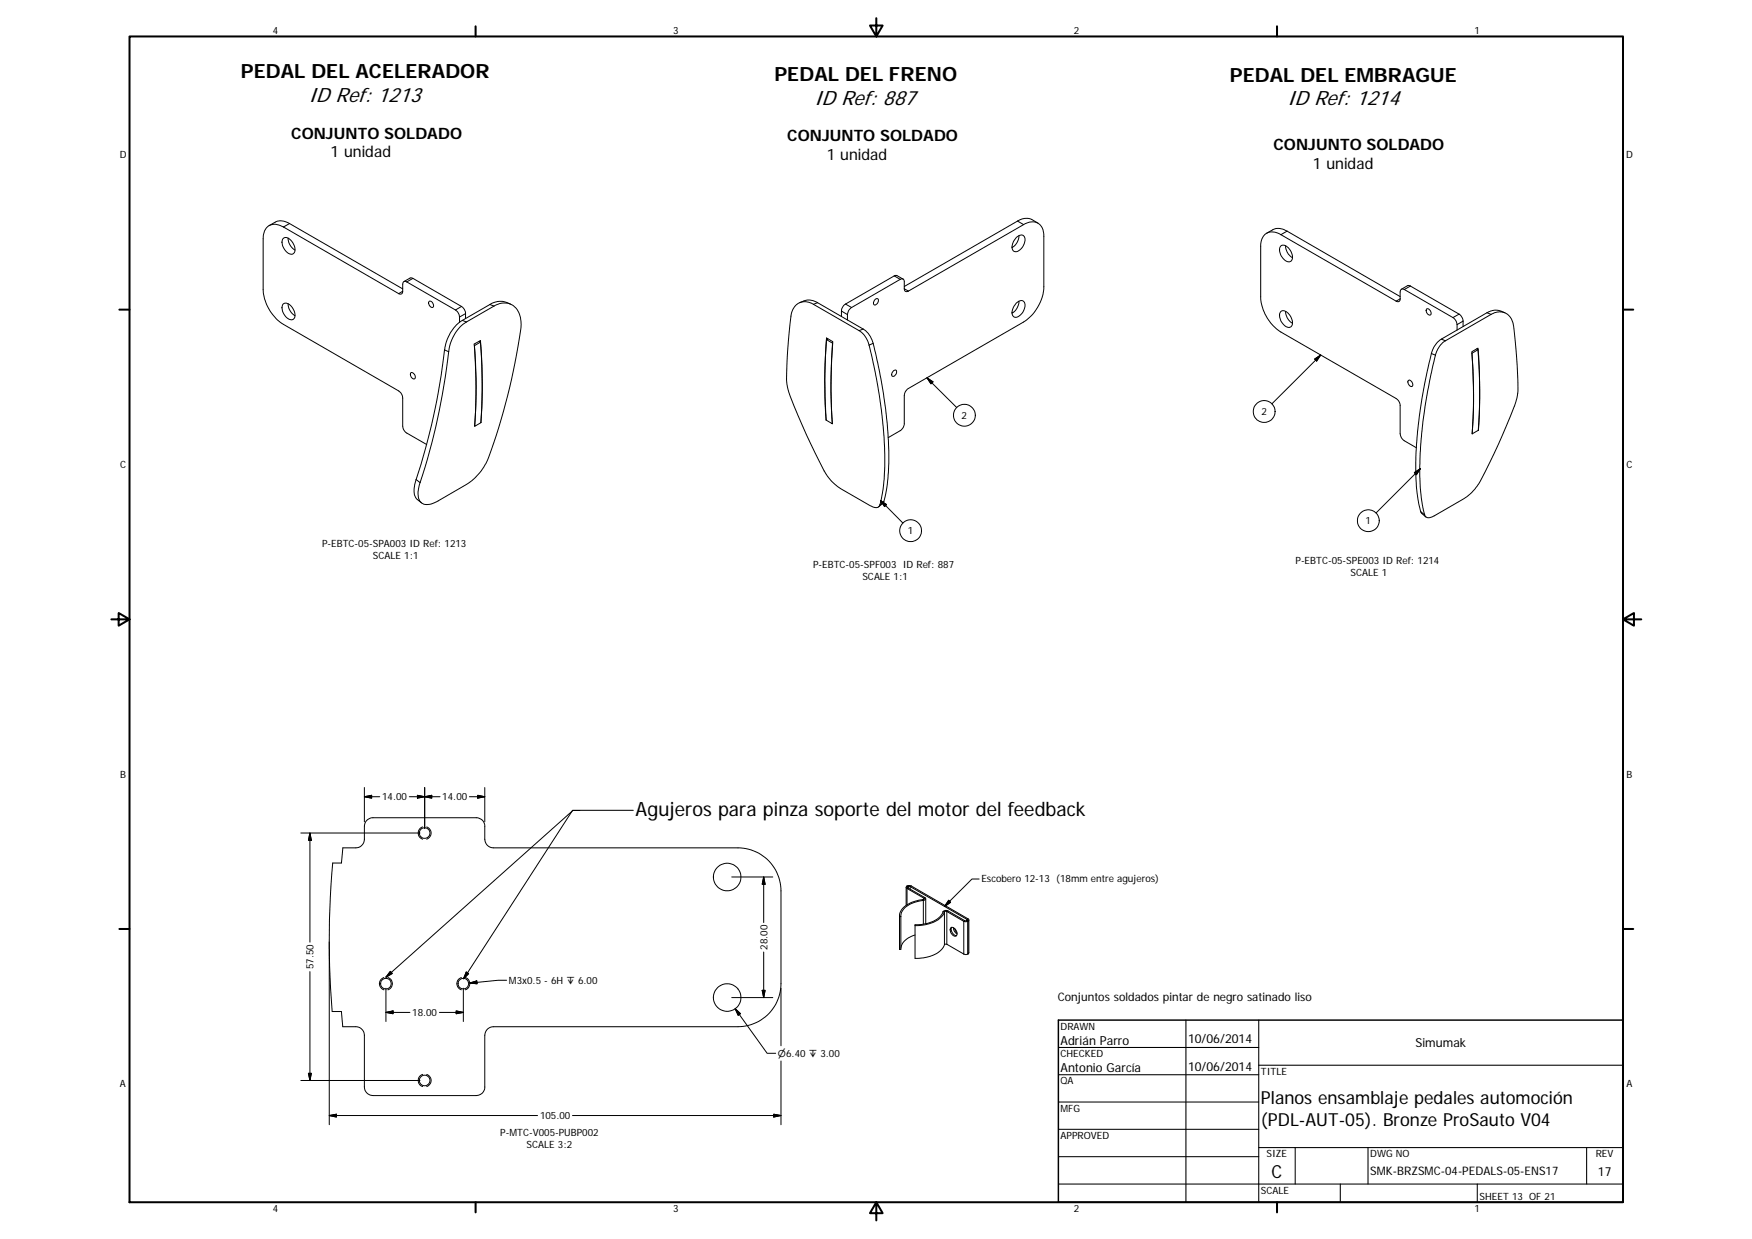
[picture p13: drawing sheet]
<svg xmlns="http://www.w3.org/2000/svg" width="420mm" height="297mm" viewBox="0 0 420 297" stroke-linecap="round" stroke-linejoin="round" font-family="sans-serif">
<defs><g id="words">
<g font-size="5">
<text x="74" y="24.3">ID Ref: 1213</text>
<text x="195.2" y="25.1">ID Ref: 887</text>
<text x="308.7" y="25.3">ID Ref: 1214</text>
</g>
<g font-size="4.7">
<text x="57.8" y="18.7">PEDAL DEL ACELERADOR</text>
<text x="185.7" y="19.5">PEDAL DEL FRENO</text>
<text x="294.9" y="19.6">PEDAL DEL EMBRAGUE</text>
<text x="152.4" y="195.6">Agujeros para pinza soporte del motor del feedback</text>
</g>
<g font-size="4.3">
<text x="302.4" y="264.7">Planos ensamblaje pedales automoción</text>
<text x="302.4" y="269.9">(PDL-AUT-05). Bronze ProSauto V04</text>
<text x="304.9" y="282.4">C</text>
</g>
<g font-size="3.8">
<text x="69.8" y="33.2">CONJUNTO SOLDADO</text>
<text x="188.8" y="33.9">CONJUNTO SOLDADO</text>
<text x="79.3" y="37.7">1 unidad</text>
<text x="198.3" y="38.5">1 unidad</text>
<text x="305.4" y="36.1">CONJUNTO SOLDADO</text>
<text x="314.9" y="40.6">1 unidad</text>
</g>
<g font-size="3">
<text x="254.3" y="250.5">Adrián Parro</text>
<text x="284.9" y="250.1">10/06/2014</text>
<text x="339.5" y="251.1">Simumak</text>
<text x="254.3" y="257.1">Antonio García</text>
<text x="284.9" y="256.6">10/06/2014</text>
<text x="383.2" y="281.9">17</text>
</g>
<g font-size="2.8">
<text x="253.7" y="239.9">Conjuntos soldados pintar de negro satinado liso</text>
<text x="328.6" y="281.7">SMK-BRZSMC-04-PEDALS-05-ENS17</text>
</g>
<g font-size="2.4">
<text x="65.4" y="8">4</text>
<text x="161.4" y="8">3</text>
<text x="257.5" y="8">2</text>
<text x="353.6" y="8">1</text>
<text x="28.7" y="38">D</text>
<text x="390" y="38">D</text>
<text x="230.6" y="100.5">2</text>
<text x="302.5" y="99.6">2</text>
<text x="28.8" y="112.2">C</text>
<text x="390.1" y="112.2">C</text>
<text x="327.5" y="125.7">1</text>
<text x="77.2" y="131.2">P-EBTC-05-SPA003 ID Ref: 1213</text>
<text x="217.7" y="128.1">1</text>
<text x="89.4" y="134.1">SCALE 1:1</text>
<text x="195" y="136.2">P-EBTC-05-SPF003 ID Ref: 887</text>
<text x="310.7" y="135.1">P-EBTC-05-SPE003 ID Ref: 1214</text>
<text x="206.8" y="139.1">SCALE 1:1</text>
<text x="323.9" y="138">SCALE 1</text>
<text x="28.8" y="186.5">B</text>
<text x="91.6" y="191.9">14.00</text>
<text x="106.1" y="191.9">14.00</text>
<text x="390.1" y="186.5">B</text>
<text x="235.3" y="211.4">Escobero 12-13 (18mm entre agujeros)</text>
<text x="184" y="227.7" transform="rotate(-90 184 227.7)">28.00</text>
<text x="75.2" y="232.4" transform="rotate(-90 75.2 232.4)">57.50</text>
<text x="122.1" y="235.9">M3x0.5 - 6H ↧ 6.00</text>
<text x="98.9" y="243.5">18.00</text>
<text x="254.3" y="246.8">DRAWN</text>
<text x="254.3" y="253.4">CHECKED</text>
<text x="302.4" y="257.6">TITLE</text>
<text x="28.8" y="260.7">A</text>
<text x="254.3" y="259.9">QA</text>
<text x="390" y="260.7">A</text>
<text x="129.5" y="268.3">105.00</text>
<text x="254.3" y="266.5">MFG</text>
<text x="120" y="272.3">P-MTC-V005-PUBP002</text>
<text x="126.3" y="275.1">SCALE 3:2</text>
<text x="254.3" y="273.1">APPROVED</text>
<text x="303.8" y="277.4">SIZE</text>
<text x="328.6" y="277.4">DWG NO</text>
<text x="382.7" y="277.4">REV</text>
<text x="302.4" y="286.2">SCALE</text>
<text x="354.8" y="287.7">SHEET 13 OF 21</text>
<text x="65.4" y="290.7">4</text>
<text x="161.4" y="290.7">3</text>
<text x="257.5" y="290.7">2</text>
<text x="353.6" y="290.7">1</text>
</g>
<text font-size="2.3" x="186.6" y="253.4">⌀6.40 ↧ 3.00</text>
</g></defs>
<g fill="none" stroke="#000" stroke-width=".24">
<path d="M68 57.1a1.73 1.73 0 0 1 2.2 1.1 1.82 1.82 0 0 1-.1 2.7 2.83 2.83 0 0 1-2.3-3.6zM68 54.4l27.6 16M68 54.4a2.89 2.89 0 0 0-4.7 1.3l-.2 1.6v12.1a10.7 10.7 0 0 0 4.9 8.4l27.6 15.9a2.19 2.19 0 0 1 1 1.7v6.8a2.09 2.09 0 0 0 .9 1.6l4.8 2.8M69.1 57.1v.2a3.5 3.5 0 0 0 1.6 2.7M69.4 53.6a3.6 3.6 0 0 0-3.4-.3l-1.5 .8M69.4 53.6l27.2 15.7M69.4 53.6l-1.4 .8M243.7 56.9a1.21 1.21 0 0 1 2-.1 2.84 2.84 0 0 1-2.3 3.5 1.42 1.42 0 0 1-.5-2.1zM244 53a3.5 3.5 0 0 1 3.5-.4l1.4 .9M244 53l1.5 .8M244 53l-27.1 15.7M244.4 56.5l-.3 1.3a2.97 2.97 0 0 1-1.4 1.6"/>
<path d="M245.5 53.8l-27.6 16M245.5 53.8a2.96 2.96 0 0 1 3.4-.3 2.96 2.96 0 0 1 1.4 3.1v12.1a10.8 10.8 0 0 1-4.8 8.5l-27.6 15.9a2.13 2.13 0 0 0-1 1.7v6.7a2.08 2.08 0 0 1-1 1.8l-2.9 1.6M307.2 58.9a1.78 1.78 0 0 1 2.3 1.2 1.82 1.82 0 0 1-.2 2.7 2.72 2.72 0 0 1-2.1-3.9zM307.2 56.3l27.6 15.9M307.2 56.3a2.96 2.96 0 0 0-3.5-.4 2.96 2.96 0 0 0-1.4 3.2v12.1a10.8 10.8 0 0 0 4.9 8.4l27.6 15.9a2.05 2.05 0 0 1 1 1.7v6.8a2.2 2.2 0 0 0 1 1.7l2.9 1.6M308.3 58.9l.2 1a3 3 0 0 0 1.5 1.9M308.7 55.4l27.1 15.7M308.7 55.4l-1.5 .9M308.7 55.4a3.4 3.4 0 0 0-3.5-.3l-1.4 .8M68 72.8a2.06 2.06 0 0 1 2.5 1.7 1.51 1.51 0 0 1-.4 2.1 2.7 2.7 0 0 1-2.1-3.8zM69.1 72.8a3.4 3.4 0 0 0 1.6 2.9M96.6 69.8a.58 .58 0 0 1-.3 .7 .58 .58 0 0 1-.7-.1"/>
<path d="M96.6 69.8l-1 .6M97.5 67.6a.59 .59 0 0 0-.6-.1 .59 .59 0 0 0-.3 .6v1.7M97.5 67.6l11.7 6.7M99 66.7l-1.5 .9M99 66.7l-.6-.1-1.5 .9M99 66.7l11.7 6.8M102.9 72.3a.9 .9 0 0 1 .9 .4 .9 .9 0 0 1-.1 1 1.05 1.05 0 0 1-.8-1.4zM109.2 74.3a2.29 2.29 0 0 1 1 1.7M110.2 76v1.3M110.7 73.5l-1.5 .8M110.7 73.5a2.13 2.13 0 0 1 .9 1.7M110.9 76.8a10.1 10.1 0 0 0-4.3 7.1"/>
<path d="M110.9 76.8l1 .4M111.6 75.2l-1.4 .8M111.6 75.2v1.1M111.9 77.2a9.9 9.9 0 0 0-4.3 7.1M117.5 73l-6.6 3.8M117.5 73l1 .4M118.5 73.4l-6.6 3.8M118.5 73.4a4 4 0 0 1 6.4 3.2l.1 1.2a141.9 141.9 0 0 1-8.4 33.3 14.1 14.1 0 0 1-4.9 5.1l-6.6 3.9a3.5 3.5 0 0 1-4.2 .3 4.8 4.8 0 0 1-.2-4.7M122.4 72.9l-.9-.4a4.4 4.4 0 0 0-4 .5M191.8 72.6l.9-.4a3.6 3.6 0 0 1 3.4 .4M195.1 73a3.4 3.4 0 0 0-3.6-.3 3.4 3.4 0 0 0-1.8 3.1 97.2 97.2 0 0 0-1 16.4l.3 1.2a131.5 131.5 0 0 0 9.6 21l2.3 2.3 8.3 4.8a1.14 1.14 0 0 0 1.8-.5M195.1 73l10.9 6.3"/>
<path d="M196.1 72.6l10.9 6.3M196.1 72.6l-1 .4M201.8 74.6v1.3M201.8 74.6l1.4 .8M202.8 72.9l-.2 .1a2.14 2.14 0 0 0-.8 1.6M202.8 72.9l1.4 .8M203.2 75.4v1.3M204.2 73.7a2.12 2.12 0 0 0-1 1.7M206 79.3a5.6 5.6 0 0 1 2.4 3.4M207 78.9a5.8 5.8 0 0 1 2.4 3.4M207 78.9l-1 .4M209.8 71.9a.49 .49 0 0 1 .7-.3 .49 .49 0 0 1 .1 .8 .62 .62 0 0 1-.4 .6 .62 .62 0 0 1-.7-.2z"/>
<path d="M214.4 66.1h.7l1.5 .8M214.4 66.1l-11.6 6.8M214.4 66.1l1.5 .9M215.9 67a.59 .59 0 0 1 .7-.1 .59 .59 0 0 1 .3 .6v1.7M215.9 67l-11.7 6.7M216.9 69.2a.6 .6 0 0 0 .3 .7 .6 .6 0 0 0 .7-.1M216.9 69.2l1 .6M243.7 72.7a1.18 1.18 0 0 1 2-.2 2.87 2.87 0 0 1-2.3 3.6 1.6 1.6 0 0 1-.4-2.5zM244.4 72.2l-.3 1.3a2.91 2.91 0 0 1-1.4 1.6M307.2 74.7a1.78 1.78 0 0 1 2.3 1.1 1.82 1.82 0 0 1-.2 2.7 2.72 2.72 0 0 1-2.1-3.8zM308.3 74.7v.4a3.6 3.6 0 0 0 1.7 2.4M335.8 71.6a.57 .57 0 0 1-.3 .7 .57 .57 0 0 1-.7-.1"/>
<path d="M335.8 71.6l-1 .6M336.8 69.4a.62 .62 0 0 0-.7 0 .62 .62 0 0 0-.3 .6v1.6M336.8 69.4l11.6 6.7M338.2 68.6l-1.4 .8M338.2 68.6l-.7-.1-1.4 .8M338.2 68.6l11.7 6.7M342.1 74.1a.9 .9 0 0 1 .9 .4 .9 .9 0 0 1 0 1 1.05 1.05 0 0 1-.9-1.4zM348.4 76.1a2.22 2.22 0 0 1 1 1.7M349.4 77.8v1.3M349.9 75.3l-1.5 .8M349.9 75.3l.7 .8 .3 .9M350.9 77l-1.5 .8"/>
<path d="M350.9 77v1.3M356.6 75l-10.9 6.3M356.6 75a3.6 3.6 0 0 1 3.3-.4l1 .4M356.6 75l1 .4M357.6 75.4l-11 6.3M357.6 75.4a3.4 3.4 0 0 1 3.6-.3 3.4 3.4 0 0 1 1.8 3.1 99.4 99.4 0 0 1 .9 16.4l-.2 1.2a134 134 0 0 1-9.5 20.8l-1.2 1.4-1.2 1.1-7.9 4.6a1.56 1.56 0 0 1-2.1 0l-.1-.3M98.5 89.5a.89 .89 0 0 1 .9 .2 .89 .89 0 0 1 .1 1 .93 .93 0 0 1-1-1.2zM106.6 83.9l1 .4M106.6 83.9a155.5 155.5 0 0 1-6.8 31.1M107.6 84.3a157.8 157.8 0 0 1-6.9 31.4M113.8 82.9a126.1 126.1 0 0 1 0 19.3M114.9 81.8l.3 .2"/>
<path d="M115.2 82l-1.4 .8M115.2 82a129.9 129.9 0 0 1 .1 19.3M198.2 81.4a129.9 129.9 0 0 0-.1 19.3 132.1 132.1 0 0 1 .1-19.7l1.5 .9a131.3 131.3 0 0 0-.1 19.7l-1.5-.9M198.5 81.2l-.3 .2 1.5 .9M199.7 82.3a129.7 129.7 0 0 0-.1 19.3M199.7 82.2v.1M208.4 82.7l1.8 8 1.2 7.6 .6 6.5 .2 5.9a40.1 40.1 0 0 1-1.2 10.3M209.4 82.3l-1 .4M209.4 82.3l1.4 6.2 1.1 6 1 8.4a50.9 50.9 0 0 1-.9 17.3M214.3 88.9a.48 .48 0 0 1 .7-.1 .48 .48 0 0 1 0 .7 .62 .62 0 0 1-.4 .7 .62 .62 0 0 1-.7-.2v-.5zM222.3 90.6l7.1 7.1M222.3 90.6l1.4 .9-.4 .5z"/>
<path d="M315.3 86.1l1.4-1-.9 1.5zM316.7 85.1l-11.7 11.7M337.7 91.2a.89 .89 0 0 1 .9 .5 .89 .89 0 0 1-.1 .9 1.05 1.05 0 0 1-.8-1.4zM343.3 84.8l-1.6 7.1-1.3 7.6-.7 7.1-.2 5.8a37.8 37.8 0 0 0 1.2 10.3M343.3 84.8l.9 .4M344.2 85.2l-1.1 4.7-1.4 7.5-.8 6.5-.3 4.1a47.7 47.7 0 0 0 1.1 15.4M345.7 81.3l.9 .4M345.7 81.3a5.7 5.7 0 0 0-2.4 3.5M346.6 81.7a5.8 5.8 0 0 0-2.4 3.5M354.1 83.6l.3 .2M354.4 83.8a133.8 133.8 0 0 1 .1 19.3h.1M354.4 83.8l-1.4 .9a129.7 129.7 0 0 1 0 19.3"/>
<path d="M99.8 115l-.4 1.6a3.2 3.2 0 0 0 .7 3.2l1 .7M99.8 115l.9 .7M115.3 101.3l-1.5 .9a124.7 124.7 0 0 0-.1-19.7l1.5-.9a127.7 127.7 0 0 1 .1 19.7M339.2 113.3l1.4-1-.9 1.5zM340.6 112.3l-10.6 10.7M354.6 103.1a131.3 131.3 0 0 0-.2-19.6l-1.4 .8a135.1 135.1 0 0 1 0 19.7M354.6 103.1l-1.6 .9M211.2 120l5.3 5.4M211.2 120l1.4 1-.5 .5zM212 120.2l-.2 .4-1.1 .9M212 120.2l-1 .8M340.7 122.7l1.2 1.2"/>
<path d="M340.7 122.7l1 .7M72.1 199.7h28.6M74.3 199.7l.4 1.7h-.7zM74.3 199.7v26.2M87.4 191l1.7-.3v.6zM87.4 191h3.7M87.4 188.8v8.2M88 196.6l1.2-.6h25a1.99 1.99 0 0 1 2.1 2.1v3.1a2.1 2.1 0 0 0 2.1 2.1h58.6a10.3 10.3 0 0 1 10.3 10.3v22.2a10.3 10.3 0 0 1-10.3 10.3h-58.6a2.1 2.1 0 0 0-2.1 2.1v12.4a2.02 2.02 0 0 1-2.1 2.1h-24.8a2.1 2.1 0 0 1-2-2.1v-12.4a2.1 2.1 0 0 0-2.1-2.1h-3.1l-.3-3.6h-2.2a208.4 208.4 0 0 1 .1-35.6h2.1l.3-3.6h3.1a2.1 2.1 0 0 0 2.1-2.1v-3.4zM98.2 191h7.3M100.1 190.7l1.7 .3-1.7 .3zM101.4 198.2a1.55 1.55 0 0 0-1.1 1.5 1.55 1.55 0 0 0 1.1 1.5M101.8 188.8v9.8"/>
<path d="M101.8 191l1.7-.3v.6zM102.3 198.2a1.55 1.55 0 0 1 1.1 1.5 1.55 1.55 0 0 1-1.1 1.5M112.6 191h3.7M114.6 190.7l1.7 .3-1.7 .3zM116.3 188.8v8.2M139.1 194.3h-1.7l-44.8 40M151.9 194.3h-14.6l-26.1 40.4M175.5 210.2h9.8M183.1 210.2l.4 1.8h-.7zM183.1 210.2v11M215.7 219.6v8h.3v-7.8M217.3 212.7v4.4"/>
<path d="M217.5 212.4l.3 .2M217.5 212.4l-.2 .3 .2 .3M217.5 213l4.1 2.3M217.5 213v3.9M217.6 212.4l.2 .2M217.6 212.4h-.1M217.6 212.4h.9M217.8 212.6v.3M217.8 212.9l-.3 .1M217.8 212.9l4 2.3M217.8 212.6h.1M217.8 212.6h.5"/>
<path d="M218.3 212.6l13.6 7.8M218.3 212.6v.6M218.5 212.4l13.6 7.9M218.5 212.4l-.2 .2M221.4 215.7v.2M221.4 215.7a6.4 6.4 0 0 0-5.6 3.2l-.1 .9h.3M221.4 215.9v5.7M221.4 215.9a6.2 6.2 0 0 0-5.2 2.9l-.2 1M221.6 215.3v.3M221.6 215.3l.1 .2-.3 .2M221.8 215.2a.38 .38 0 0 1 .1 .5 .38 .38 0 0 1-.5 .2M221.8 215.2l-.2 .1"/>
<path d="M222 215.5v5.9M226.2 218.6a5.5 5.5 0 0 1-4.7 3l-2.1 .1v8.1a7.4 7.4 0 0 0 7-3l.1-.3M226.2 218.6h.3M226.5 218.6v7.9M226.5 218.6a5.5 5.5 0 0 1-4.5 3.1l-2.6 .2M227.1 218.5l4 2.4M227.1 218.5v7.9M227.1 218.5l-.6 .1M227.3 218.4l-.2 .1M227.3 218.4l4.1 2.3M227.3 218.4l-.6-.1-.5 .3M227.5 215.8l.5 .5-1.5 1z"/>
<path d="M234.8 210.7h-1.7l-6.6 6.6M74.3 232.9v26.1M79 225.8v43.8M92.1 234.4a1.54 1.54 0 0 0-1.1 1.4 1.54 1.54 0 0 0 1.1 1.5M92.6 236.9v8M93 234.4a1.54 1.54 0 0 1 1.1 1.4 1.54 1.54 0 0 1-1.1 1.5M93.6 232.9l.5 .5-1.5 .9zM110.6 234.4a1.54 1.54 0 0 0-1 1.4 1.54 1.54 0 0 0 1 1.5M111.1 236.9v8M111.6 234.4a1.55 1.55 0 0 1 1.1 1.4 1.55 1.55 0 0 1-1.1 1.5M111.8 233l.6 .4-1.2 1.3zM112.7 235.7l1.6-.5 .1 .7z"/>
<path d="M121.5 235h-2.1l-6.7 .7M175.5 239.2h9.8M182.8 237.4h.7l-.4 1.8zM183.1 228.2v11M187.3 236.9v13.8M219.4 224.2a4.3 4.3 0 0 0-3.4 3.2M227.1 226.4l4 2.3M227.1 226.4l-.6 .1M228 222.5a1.26 1.26 0 0 1 1.5 1.5 .61 .61 0 0 1-.6 .5 .61 .61 0 0 1-.6-.5 1.54 1.54 0 0 1-.3-1.5zM228.2 222.3a1.55 1.55 0 0 0 1.2 2M228.7 222.4l.1 .8 .7 .7M228.9 222.6l.6 1"/>
<path d="M231.1 220.9h1M231.1 228.7l.4 .2 .6-.2M231.1 220.9v7.8M231.4 220.7l-.3 .2M231.4 220.7h.4M231.8 220.7l.3 .2M231.9 220.4v.3M231.9 220.7l.2 .2M231.9 220.7h-.1M232.1 220.9v7.8M232.1 220.3l.3 .2-.3 .4M232.1 228.7h.1"/>
<path d="M232.1 220.9h.1M232.1 220.3l-.2 .1M232.4 220.6v7.8l-.3 .3M72.1 259h28.6M74 257.3h.7l-.4 1.7zM92.6 242.7l1.7-.3v.6zM98.3 242.7h-5.7M101.4 257.6a1.54 1.54 0 0 0-1.1 1.4 1.54 1.54 0 0 0 1.1 1.5M102.3 257.6a1.53 1.53 0 0 1 1.1 1.4 1.53 1.53 0 0 1-1.1 1.5M105.4 242.7h5.7M109.4 242.4l1.7 .3-1.7 .3zM176.3 241.8l1.3 1.2-.6 .4z"/>
<path d="M176.3 241.8l7.7 10.7h2M187.3 254.4v15.2M79 267.4l1.7-.3v.7zM79 267.4h49.9M137.3 267.4h50M185.6 267.1l1.7 .3-1.7 .4z"/>
<circle cx="231.3" cy="99.6" r="2.63"/>
<circle cx="303.2" cy="98.6" r="2.61"/>
<circle cx="218.4" cy="127.2" r="2.61"/>
<circle cx="328.1" cy="124.8" r="2.62"/>
<circle cx="101.8" cy="199.7" r="1.27"/>
<circle cx="174.4" cy="210.2" r="3.3"/>
<circle cx="92.5" cy="235.8" r="1.27"/>
<circle cx="111.1" cy="235.8" r="1.27"/>
<circle cx="174.4" cy="239.1" r="3.3"/>
<circle cx="101.8" cy="259" r="1.26"/>
</g>
<g fill="none" stroke="#000" stroke-width=".48">
<path d="M31.1 8.7h358.1v279.5h-358.1zM114.1 6.3v2.4M210.2 4.4v4.3l-1.6-2.6h3.1l-1.5 2.6M306.2 6.3v2.4M28.6 74.2h2.5M389.2 74.2h2.5M26.7 148.5h4.4l-2.6-1.5v3l2.6-1.5M389.2 148.5l2.6 1.5v-3l-2.6 1.5h4.4M28.6 222.7h2.5M389.2 222.7h2.5M114.1 288.2v2.5M210.2 288.2l1.5 2.7h-3.1l1.6-2.7v4.4"/>
<path d="M306.2 288.2v2.5"/>
</g>
<g fill="none" stroke="#000" stroke-width=".25">
<path d="M253.8 251.1h48.1M253.8 257.7h48.1M284.4 244.6v43.6M301.9 255.4h87.3M301.9 244.6v43.6M253.8 264.2h48.1M253.8 270.7h48.1M253.8 277.3h48.1M301.9 275.1h87.3M310.6 275.1v8.8M328.1 275.1v8.8M380.5 275.1v8.8"/>
<path d="M253.8 283.9h135.4M321.4 283.9v4.3M354.3 283.9v4.3"/>
</g>
<path d="M253.8 244.6h135.4v43.6h-135.4z" fill="none" stroke="#000" stroke-width=".36"/>
<g fill="#000" stroke="#000" stroke-width=".24">
<path d="M222.3 90.6l1.4 .9-.4 .5zM315.3 86.1l1.4-1-.9 1.5zM339.2 113.3l1.4-1-.9 1.5zM211.2 120l1.4 1-.5 .5zM87.4 191l1.7-.3v.6zM100.1 190.7l1.7 .3-1.7 .3zM101.8 191l1.7-.3v.6zM114.6 190.7l1.7 .3-1.7 .3zM74.3 199.7l.4 1.7h-.7zM183.1 210.2l.4 1.8h-.7zM227.5 215.8l.5 .5-1.5 1zM93.6 232.9l.5 .5-1.5 .9z"/>
<path d="M111.8 233l.6 .4-1.2 1.3zM112.7 235.7l1.6-.5 .1 .7zM182.8 237.4h.7l-.4 1.8zM74 257.3h.7l-.4 1.7zM92.6 242.7l1.7-.3v.6zM109.4 242.4l1.7 .3-1.7 .3zM176.3 241.8l1.3 1.2-.6 .4zM79 267.4l1.7-.3v.7zM185.6 267.1l1.7 .3-1.7 .4z"/>
</g>
<use href="#words"/>
</svg>
